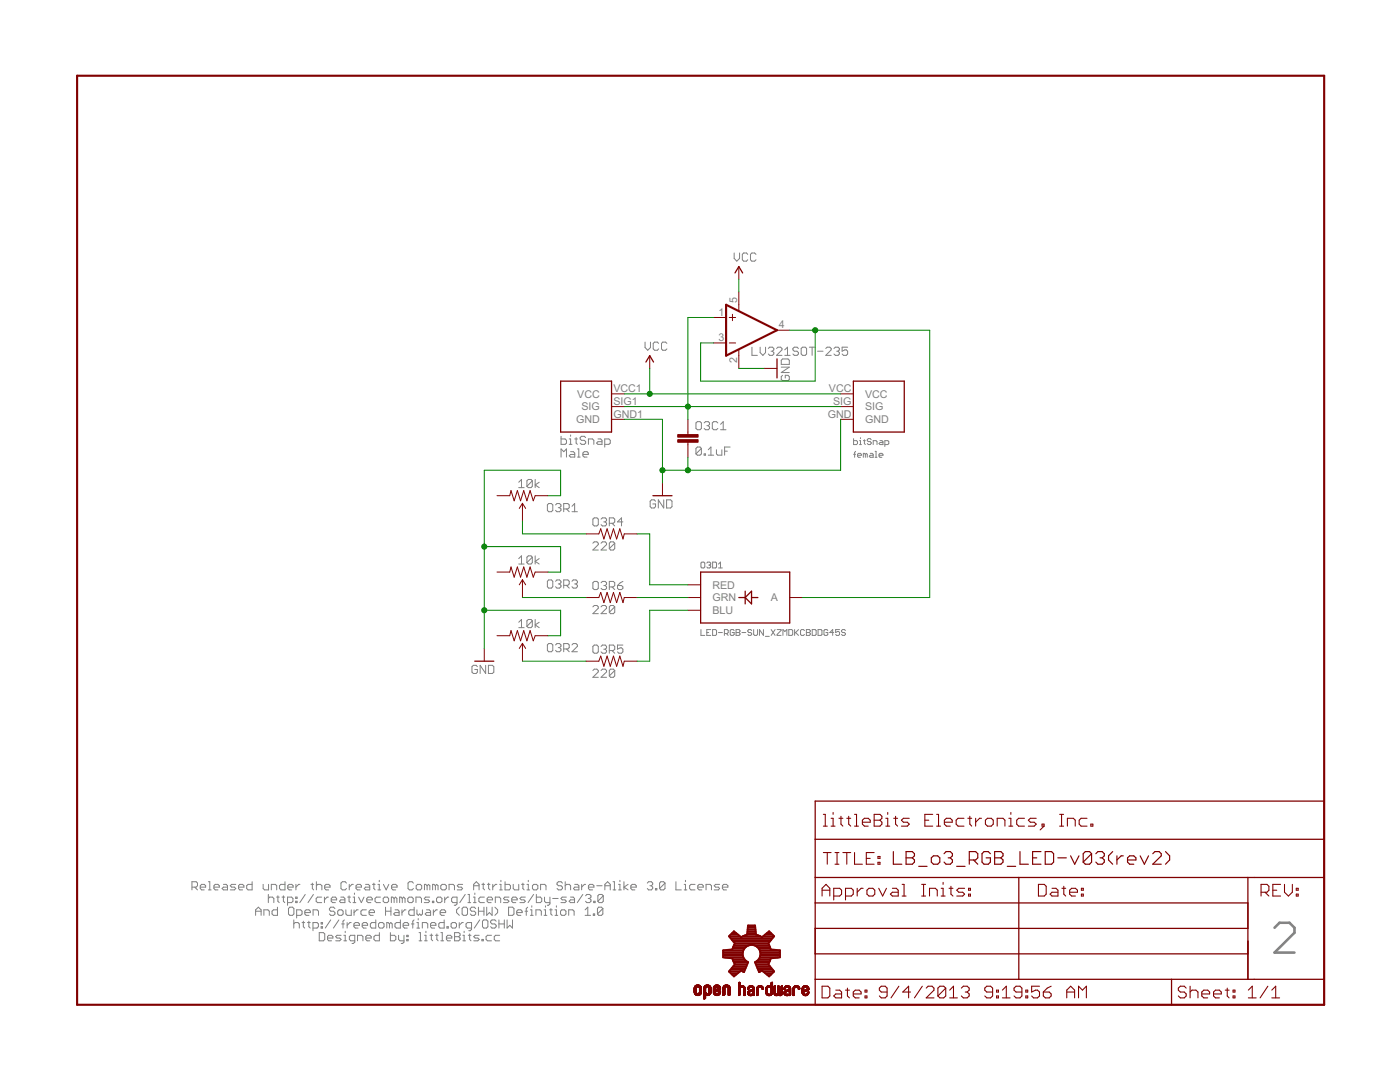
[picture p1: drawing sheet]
<svg xmlns="http://www.w3.org/2000/svg" width="279mm" height="216mm" viewBox="0 0 279 216" stroke-linecap="round" stroke-linejoin="round" font-family="sans-serif">
<defs><g id="words">
<g font-size="2.4" fill="#808080">
<text x="143.4" y="63">1</text>
<text x="147.1" y="60.5" transform="rotate(-90 147.1 60.5)">5</text>
<text x="155.4" y="65.5">4</text>
<text x="143.4" y="68.1">3</text>
<text x="147.1" y="72.5" transform="rotate(-90 147.1 72.5)">2</text>
<text x="115.2" y="79.4">VCC</text>
<text x="116" y="81.9">SIG</text>
<text x="122.4" y="78.2">VCC1</text>
<text x="122.4" y="80.8">SIG1</text>
<text x="122.4" y="83.3">GND1</text>
<text x="165.2" y="83.3">GND</text>
<text x="165.4" y="78.2">VCC</text>
<text x="166.3" y="80.8">SIG</text>
<text x="172.6" y="79.4">VCC</text>
<text x="172.6" y="81.9">SIG</text>
<text x="115" y="84.4">GND</text>
<text x="172.6" y="84.4">GND</text>
<text x="142.2" y="117.4">RED</text>
<text x="142.2" y="120">GRN</text>
<text x="153.9" y="120">A</text>
<text x="142.2" y="122.5">BLU</text>
</g>
</g></defs>
<path d="M254.4 185.1l1-1h1.9l1 1v1l-3.9 4h3.9" fill="none" stroke="#808080" stroke-width=".51"/>
<g fill="none" stroke="#808080" stroke-width=".2">
<path d="M146.5 50.5v1.1l.5 .5 .6-.5v-1.1M149.2 50.8l-.2-.3h-.6l-.3 .3v1l.3 .3h.6l.2-.3M150.9 50.8l-.3-.3h-.5l-.3 .3v1l.3 .3h.5l.3-.3M128.7 68.3v1l.6 .6 .5-.6v-1M131.4 68.5l-.2-.2h-.6l-.2 .2v1.1l.2 .3h.6l.2-.3M133.1 68.5l-.3-.2h-.5l-.3 .2v1.1l.3 .3h.5l.3-.3M150.1 69.3v1.6h1.1M151.7 69.3v1.1l.6 .5 .5-.5v-1.1M153.3 69.5l.3-.2h.6l.2 .2v.3l-.2 .3M153.9 70.1h.3M154.2 70.1l.2 .3v.2l-.2 .3h-.6l-.3-.3M155 69.5l.3-.2h.5l.3 .2v.3l-1.1 1.1h1.1"/>
<path d="M155.9 73.3h1.6l-1.6 1h1.6M156.2 74.9l-.3 .3v.5l.3 .3h1.1l.2-.3v-.5l-.2-.3h-.6v.5M156.2 71.6h1.1l.2 .3v.8h-1.6v-.8zM156.6 70.9h1.1M156.6 69.8l.6-.5v1.6M159.3 69.5l-.2-.2h-.6l-.3 .2v.3l.3 .3h.6l.2 .3v.2l-.2 .3h-.6l-.3-.3M159.9 69.5l.3-.2h.5l.3 .2v1.1l-.3 .3h-.5l-.3-.3zM161.5 69.3h1.1M162.1 69.3v1.6M163.2 70.1h1.1M164.8 69.5l.3-.2h.5l.3 .2v.3l-1.1 1.1h1.1M166.4 69.5l.3-.2h.6l.2 .2v.3l-.2 .3"/>
<path d="M167 70.1h.3M167.3 70.1l.2 .3v.2l-.2 .3h-.6l-.3-.3M169.2 69.3h-1.1v.8l.5-.3h.3l.3 .3v.5l-.3 .3h-.6l-.2-.3M103.5 96.2l.6-.5v1.6M103.5 97.3h1.1M106.2 95.9v1.1l-.2 .3h-.6l-.2-.3M106.2 95.9l-.2-.2h-.6l-.2 .2v1.1M106.2 95.9l-1 1.1M106.8 95.7v1.6M107.6 96.2l-.8 .6 .8 .5M112 87.1v1.6h.8l.3-.3v-.5l-.3-.3h-.8M112 91.2v-1.6l.5 .5 .6-.5v1.6"/>
<path d="M113.6 87.6h.3v1.1M113.6 88.7h.6M113.9 86.8v.3M113.9 90.1h.5l.3 .3v.8h-.8l-.3-.2 .3-.3h.8M114.7 87.6h.5M115 87.3v1.1l.2 .3M115.3 91.2h.5M115.3 89.6h.2v1.6M116.3 90.7h1.1v-.3l-.2-.3h-.6l-.3 .3v.6l.3 .2h.6M116.9 87.3l-.3-.2h-.5l-.3 .2v.3l.3 .3h.5l.3 .2v.3l-.3 .3h-.5l-.3-.3M117.4 88.7v-1.1h.8l.3 .3v.8M119.3 87.6h.6l.2 .3v.8h-.8l-.2-.3 .2-.3h.8"/>
<path d="M120.7 88.7h.8l.3-.3v-.5l-.3-.3h-.8v1.6M132.5 99.7v1.7l-1.1-1.7v1.7M133 99.7h.8l.3 .3v1.1l-.3 .3h-.8zM138.9 84.4l.3-.3h.5l.3 .3v1.1l-.3 .2h-.5l-.3-.2zM140 89.5l-.3-.3h-.5l-.3 .3v1.1M140 89.5v1.1l-.3 .2h-.5l-.3-.2M140 89.5l-1.1 1.1M140.5 90.6h.3v.2h-.3zM140.5 84.4l.3-.3h.6l.2 .3v.3l-.2 .2M141.1 84.9h.3M141.4 90.8h1M141.4 89.7l.5-.5v1.6"/>
<path d="M141.4 84.9l.2 .3v.3l-.2 .2h-.6l-.3-.2M143 89.7v.9l.3 .2h.8v-1.1M143.3 84.4l-.3-.3h-.6l-.2 .3v1.1l.2 .2h.6l.3-.2M143.8 85.7h1.1M143.8 84.7l.5-.6v1.6M144.6 90h.6M145.7 89.2h-1.1v1.6M170.3 90.7h.5M170.3 87.5v1.2h.6l.2-.2v-.4l-.2-.2h-.6M170.8 90.1l-.2 .2v.9M171.1 90.8h.8l-.2-.3h-.4l-.2 .2v.3l.2 .2h.4M171.5 88.7h.4"/>
<path d="M171.5 87.9h.2v.8M171.7 87.3v.2M172.3 87.9h.4M172.5 87.7v.8l.2 .2M172.7 90.7l.2-.2 .2 .2v.5M172.7 90.7l-.4-.2v.7M172.7 90.7v.5M173.7 90.5h.4l.2 .2v.5h-.6l-.2-.2 .2-.2h.6M173.9 87.7l-.2-.2h-.4l-.2 .2 .2 .4h.4l.2 .2-.2 .4h-.4l-.2-.2M174.3 88.7v-.8h.5l.2 .2v.6M174.6 91.2h.4M174.6 90.1h.2v1.1"/>
<path d="M175.4 90.8h.8l-.2-.3h-.4l-.2 .2v.3l.2 .2h.4M175.6 87.9h.4l.2 .2v.6h-.6l-.2-.2 .2-.2h.6M176.6 88.7h.6l.2-.2v-.4l-.2-.2h-.6v1.2M103.5 111.5l.6-.6v1.6M103.5 112.5h1.1M106.2 111.2l-.2-.3h-.6l-.2 .3v1.1M106.2 111.2v1.1l-.2 .2h-.6l-.2-.2M106.2 111.2l-1 1.1M106.8 110.9v1.6M107.6 111.5l-.8 .5 .8 .5M109.5 100.5h.5l.3 .3v1l-.3 .3h-.5l-.3-.3v-1zM109.5 115.7h.5l.3 .3v1.1l-.3 .2h-.5l-.3-.2v-1.1z"/>
<path d="M110.9 116l.2-.3h.6l.3 .3v.3l-.3 .2M110.9 100.8l.2-.3h.6l.3 .3v.2l-.3 .3M111.4 101.3h.3M111.4 116.5h.3M111.7 116.5l.3 .3v.3l-.3 .2h-.6l-.2-.2M111.7 101.3l.3 .3v.2l-.3 .3h-.6l-.2-.3M112.5 116.8h.8l.3-.3v-.5l-.3-.3h-.8v1.6M112.5 101.6h.8l.3-.3v-.5l-.3-.3h-.8v1.6M113.1 101.6l.5 .5M113.1 116.8l.5 .5M114.2 102.1h1M114.2 101l.5-.5v1.6"/>
<path d="M114.2 116l.2-.3h.6l.2 .3v.3l-.2 .2M114.7 116.5h.3M115 116.5l.2 .3v.3l-.2 .2h-.6l-.2-.2M118.3 108.4l.3-.3h.5l.3 .3v.3l-1.1 1h1.1M118.3 103.6l.3-.3h.5l.3 .3v1.1l-.3 .2h-.5l-.3-.2zM118.3 116.3l.3-.3h.5l.3 .3v1.1l-.3 .2h-.5l-.3-.2zM120 108.4l.2-.3h.6l.3 .3v.3l-1.1 1h1.1M120 103.6l.2-.3h.6l.3 .3v.3l-.3 .2M120 116.3l.2-.3h.6l.3 .3v.3l-.3 .2M120.5 104.1h.3M120.5 116.8h.3M120.8 104.1l.3 .3v.3l-.3 .2h-.6l-.2-.2"/>
<path d="M120.8 116.8l.3 .3v.3l-.3 .2h-.6l-.2-.2M121.6 104.4h.8l.3-.3v-.5l-.3-.3h-.8v1.6M121.6 117.1h.8l.3-.3v-.5l-.3-.3h-.8v1.6M122.1 104.4l.6 .5M122.1 117.1l.6 .5M122.7 108.4v1.1l-.3 .2h-.5l-.3-.2M122.7 108.4l-.3-.3h-.5l-.3 .3v1.1M122.7 108.4l-1.1 1.1M123.2 116.8h.8l.3 .3v.3l-.3 .2h-.5l-.3-.2zM124.3 104.1h-1.1l.8-.8v1.6M124.3 116l-.5 .3-.6 .5M130.8 100l-.2-.3h-.6l-.2 .3v1.1l.2 .3h.6l.2-.3v-.5h-.5"/>
<path d="M139.9 112.4l.2-.2h.4l.2 .2v.7l-.2 .2h-.4l-.2-.2zM141.1 112.4l.1-.2h.4l.2 .2-.2 .4M141.4 112.8h.2M141.6 112.8l.2 .1-.2 .4h-.4l-.1-.2M142.2 112.2h.6l.2 .2v.7l-.2 .2h-.6zM143.4 113.3h.8M143.4 112.6l.4-.4v1.1M95.3 133l-.3-.2h-.5l-.3 .2v1.1l.3 .3h.5l.3-.3v-.5h-.6M96.9 132.8v1.6l-1.1-1.6v1.6M97.5 132.8h.8l.3 .2v1.1l-.3 .3h-.8zM103.5 124.2l.6-.6v1.6M103.5 125.2h1.1"/>
<path d="M106.2 123.9l-.2-.3h-.6l-.2 .3v1.1M106.2 123.9v1.1l-.2 .2h-.6l-.2-.2M106.2 123.9l-1 1.1M106.8 123.6v1.6M107.6 124.2l-.8 .5 .8 .5M109.5 128.4h.5l.3 .3v1.1l-.3 .2h-.5l-.3-.2v-1.1zM110.9 128.7l.2-.3h.6l.3 .3v.3l-.3 .2M111.4 129.2h.3M111.7 129.2l.3 .3v.3l-.3 .2h-.6l-.2-.2M112.5 129.5h.8l.3-.3v-.5l-.3-.3h-.8v1.6M113.1 129.5l.5 .5M114.2 128.7l.2-.3h.6l.2 .3v.3l-1 1h1"/>
<path d="M118.3 121.1l.3-.3h.5l.3 .3v.3l-1.1 1h1.1M118.3 129l.3-.3h.5l.3 .3v1.1l-.3 .2h-.5l-.3-.2zM118.3 133.8l.3-.3h.5l.3 .3v.3l-1.1 1h1.1M120 121.1l.2-.3h.6l.3 .3v.3l-1.1 1h1.1M120 129l.2-.3h.6l.3 .3v.3l-.3 .2M120 133.8l.2-.3h.6l.3 .3v.3l-1.1 1h1.1M120.5 129.5h.3M120.8 129.5l.3 .3v.3l-.3 .2h-.6l-.2-.2M121.6 129.8h.8l.3-.3v-.5l-.3-.3h-.8v1.6M122.1 129.8l.6 .5M122.7 121.1l-.3-.3h-.5l-.3 .3v1.1M122.7 133.8l-.3-.3h-.5l-.3 .3v1.1"/>
<path d="M122.7 121.1v1.1l-.3 .2h-.5l-.3-.2M122.7 133.8v1.1l-.3 .2h-.5l-.3-.2M122.7 133.8l-1.1 1.1M122.7 121.1l-1.1 1.1M124.3 128.7h-1.1v.8l.8-.2 .3 .2v.6l-.3 .2h-.5l-.3-.2M139.9 125.6v1.2h.8M141.1 126.2h.3M141.8 125.6h-.7v1.2h.7M142.2 125.6h.6l.2 .2v.8l-.2 .2h-.6zM143.4 126.2h.8M144.6 126.4h.5l.2-.2v-.4l-.2-.2h-.5v1.2M144.9 126.4l.4 .4"/>
<path d="M146.5 125.8l-.2-.2h-.4l-.2 .2v.8l.2 .2h.4l.2-.2v-.4h-.4M146.9 125.6h.6l.2 .2-.2 .4 .2 .4-.2 .2h-.6zM146.9 126.2h.6M148.1 126.2h.7M150 125.8l-.2-.2h-.4l-.2 .2 .2 .4h.4l.2 .2-.2 .4h-.4l-.2-.2M150.4 125.6v1l.2 .2h.4l.2-.2v-1M152.4 125.6v1.2l-.8-1.2v1.2M152.7 127h.8M153.9 125.6l.8 1.2M154.7 125.6l-.8 1.2M155.1 125.6h.8v.2l-.8 .8v.2h.8M156.3 126.8v-1.2l.3 .4 .4-.4v1.2"/>
<path d="M157.4 125.6h.6l.2 .2v.8l-.2 .2h-.6zM158.6 125.6v1.2M158.8 126.2l.6 .6M159.4 125.6l-.8 .8M160.5 125.8l-.2-.2h-.3l-.2 .2v.8l.2 .2h.3l.2-.2M160.9 125.6h.6l.2 .2-.2 .4 .2 .4-.2 .2h-.6zM160.9 126.2h.6M162.1 125.6h.6l.2 .2v.8l-.2 .2h-.6zM163.3 125.6h.6l.1 .2v.8l-.1 .2h-.6zM165.2 125.8l-.2-.2h-.4l-.2 .2v.8l.2 .2h.4l.2-.2v-.4h-.4M166.4 126.2h-.8l.6-.6v1.2M167.6 125.6h-.8v.6l.4-.2 .4 .2v.4l-.2 .2h-.4l-.2-.2"/>
<path d="M168.7 125.8l-.2-.2h-.4l-.2 .2 .2 .4h.4l.2 .2-.2 .4h-.4l-.2-.2M38.3 177h.8l.3-.3v-.5l-.3-.3h-.8v1.7M38.9 177l.5 .6M40 177h1v-.3l-.2-.2h-.6l-.2 .2v.6l.2 .3h.6M41.6 175.9h.3v1.7M41.6 177.6h.5M42.7 177h1.1v-.3l-.3-.2h-.6l-.2 .2v.6l.2 .3h.6M44.6 176.5h.5l.3 .2v.9h-.8l-.3-.3 .3-.3h.8M47.1 176.5h-.9l-.2 .2 .2 .3h.6l.3 .3-.3 .3h-.8M47.6 177h1.1v-.3l-.3-.2h-.5l-.3 .2v.6l.3 .3h.5M50.3 175.9v1.7h-.8l-.3-.3v-.6l.3-.2h.8M52.5 176.5v.8l.3 .3h.8v-1.1"/>
<path d="M53.6 179.3l.2-.3h.6l.3 .3v.8M53.6 178.5v1.6M54.1 177.6v-1.1h.8l.3 .2v.9M55.2 179h.5M55.5 178.8v1l.2 .3M56.3 179h.5M56.6 178.8v1l.2 .3M56.9 175.9v1.7h-.9l-.2-.3v-.6l.2-.2h.9M57.4 177h1.1v-.3l-.3-.2h-.5l-.3 .2v.6l.3 .3h.5M59 179h.3v.3h-.3zM59 179.8h.3v.3h-.3zM59.1 176.5v1.1"/>
<path d="M59.9 176.5h-.3l-.5 .5M60.9 178.5l-1.1 1.6M62.1 176.5h.5M62.3 176.2v1.1l.3 .3M62.5 178.5l-1 1.6M63.1 176.7l.3-.2h.6l.2 .2v.9M63.1 175.9v1.7M64.2 179h-.8l-.3 .3v.5l.3 .3h.8M64.7 179v1.1M64.8 177h1.1v-.3l-.3-.2h-.5l-.3 .2v.6l.3 .3h.5M65.6 179h-.3l-.6 .6M66.1 179.6h1.1v-.3l-.3-.3h-.5l-.3 .3v.5l.3 .3h.5"/>
<path d="M68 179h.6l.2 .3v.8h-.8l-.2-.3 .2-.2h.8M69.2 176.2l-.3-.3h-.6l-.2 .3v1.1l.2 .3h.6l.3-.3M69.4 179h.5M69.7 178.8v1l.2 .3M69.7 176.5v1.1M70.5 179h.2v1.1M70.5 176.5h-.3l-.5 .5M70.7 178.2v.3M71.1 177h1v-.3l-.2-.2h-.6l-.2 .2v.6l.2 .3h.6M71.6 179l.5 1.1 .5-1.1M73 176.5h.5l.3 .2v.9h-.8l-.3-.3 .3-.3h.8M73.2 179.6h1.1v-.3l-.3-.3h-.5l-.3 .3v.5l.3 .3h.5"/>
<path d="M74.3 176.5h.6M74.6 176.2v1.1l.3 .3M75.4 177.6h.6M75.4 176.5h.3v1.1M75.7 175.7v.2M75.9 179h-.8l-.3 .3v.5l.3 .3h.8M76.5 176.5l.6 1.1 .5-1.1M76.8 179h.5l.3 .3v.5l-.3 .3h-.5l-.3-.3v-.5zM78.1 177h1.1v-.3l-.2-.2h-.6l-.3 .2v.6l.3 .3h.6M78.7 179.3l.2-.3 .3 .3v.8M78.7 179.3l-.3-.3h-.3v1.1M78.7 179.3v.8"/>
<path d="M80.3 179.3l-.3-.3h-.2v1.1M80.3 179.3v.8M80.3 179.3l.3-.3 .2 .3v.8M81.7 179h.5l.3 .3v.5l-.3 .3h-.5l-.3-.3v-.5zM82.5 176.2l-.3-.3h-.5l-.3 .3v1.1l.3 .3h.5l.3-.3M83.1 176.7l.2-.2h.6l.3 .2v.6l-.3 .3h-.6l-.2-.3zM85.2 176.7l-.2-.2h-.3v1.1M85.2 176.7v.9M85.2 176.7l.3-.2 .3 .2v.9M85.7 179h-.8l-.2 .3 .2 .3h.6l.2 .2-.2 .3h-.8M86.3 179.8h.3v.3h-.3zM86.9 176.7l-.3-.2h-.3v1.1"/>
<path d="M86.9 176.7v.9M86.9 176.7l.2-.2 .3 .2v.9M87.1 179.3l.3-.3h.5l.3 .3v.5l-.3 .3h-.5l-.3-.3zM88.2 176.5h.6l.3 .2v.6l-.3 .3h-.6l-.2-.3v-.6zM88.8 179v1.1M89.6 179h-.3l-.5 .6M89.6 177.6v-1.1h.8l.3 .2v.9M92.3 176.5h-.8l-.3 .2 .3 .3h.6l.2 .3-.2 .3h-.9M92.8 178.5l-1 1.6M93.4 178.5h.3v1.6M94.5 179h.3v1.1M94.5 177.6v-1.1l.6-.6 .5 .6v1.1"/>
<path d="M94.5 176.7h1.1M94.8 178.2v.3M96.2 176.5h.5M96.4 176.2v1.1l.3 .3M96.7 179h-.9l-.2 .3v.5l.2 .3h.9M97.2 179.6h1.1v-.3l-.3-.3h-.5l-.3 .3v.5l.3 .3h.5M97.3 176.5h.5M97.5 176.2v1.1l.3 .3M98.3 176.5v1.1M99.2 176.5h-.3l-.6 .5M99.7 177.6h.5M99.7 176.5h.3v1.1"/>
<path d="M100 175.7v.2M100.8 175.9v1.7h.8l.3-.3v-.6l-.3-.2h-.8M101.6 179h-.8l-.3 .3 .3 .3h.5l.3 .2-.3 .3h-.8M102.1 179.6h1.1v-.3l-.3-.3h-.5l-.3 .3v.5l.3 .3h.5M102.4 176.5v.8l.3 .3h.8v-1.1M104.1 176.5h.5M104.4 176.2v1.1l.2 .3M104.8 179h-.8l-.2 .3 .2 .3h.6l.2 .2-.2 .3h-.8M105.2 177.6h.5M105.2 176.5h.2v1.1M105.4 175.7v.2M106.3 176.7l.2-.2h.6l.2 .2v.6l-.2 .3h-.6l-.2-.3z"/>
<path d="M106.5 178.5l-1.1 1.6M107 178.5v1.6h.8l.3-.3v-.5l-.3-.3h-.8M107.9 177.6v-1.1h.8l.3 .2v.9M108.7 179v.8l.2 .3h.8M109.7 179v1.4l-.2 .2h-.3M110.3 179.3h1.1M112.2 176.2l-.2-.3h-.6l-.2 .3v.3l.2 .2h.6l.2 .3v.3l-.2 .3h-.6l-.2-.3M112.8 176.7l.3-.2h.5l.3 .2v.9M112.8 175.9v1.7M113 179h-.8l-.2 .3 .2 .3h.6l.2 .2-.2 .3h-.8M113.9 179h.5l.3 .3v.8h-.8l-.3-.3 .3-.2h.8M114.7 176.5h.6l.2 .2v.9h-.8l-.3-.3 .3-.3h.8"/>
<path d="M116.1 176.5v1.1M116.3 178.5l-1.1 1.6M116.9 178.8l.2-.3h.6l.2 .3v.2l-.2 .3M116.9 176.5h-.3l-.5 .5M117.4 179.3h.3M117.4 177h1.1v-.3l-.2-.2h-.6l-.3 .2v.6l.3 .3h.6M117.7 179.3l.2 .3v.2l-.2 .3h-.6l-.2-.3M118.5 179.8h.3v.3h-.3zM119.1 176.7h1.1M120.4 178.8v1l-.3 .3h-.5l-.3-.3M120.4 178.8l-.3-.3h-.5l-.3 .3v1M120.4 178.8l-1.1 1"/>
<path d="M120.7 176.7h1.1M120.7 177.6v-1.1l.6-.6 .5 .6v1.1M122.3 175.9h.3v1.7M122.3 177.6h.6M123.4 177.6h.6M123.4 176.5h.3v1.1M123.7 175.7v.2M124.5 175.9v1.7M125.3 176.5l-.8 .5 .8 .6M125.9 177h1.1v-.3l-.3-.2h-.5l-.3 .2v.6l.3 .3h.5M129.2 176.2l.2-.3h.6l.3 .3v.3l-.3 .2M129.7 176.7h.3"/>
<path d="M130 176.7l.3 .3v.3l-.3 .3h-.6l-.2-.3M130.8 177.3h.3v.3h-.3zM132.7 176.2l-.3-.3h-.5l-.3 .3v1.1M132.7 176.2v1.1l-.3 .3h-.5l-.3-.3M132.7 176.2l-1.1 1.1M134.9 175.9v1.7h1.1M136.5 177.6h.6M136.5 176.5h.3v1.1M136.8 175.7v.2M138.7 176.5h-.8l-.3 .2v.6l.3 .3h.8M139.3 177h1.1v-.3l-.3-.2h-.6l-.2 .2v.6l.2 .3h.6M140.9 177.6v-1.1h.8l.3 .2v.9"/>
<path d="M143.6 176.5h-.8l-.3 .2 .3 .3h.6l.2 .3-.2 .3h-.9M144.2 177h1.1v-.3l-.3-.2h-.6l-.2 .2v.6l.2 .3h.6M51 182.6v-1.1l.6-.5 .5 .5v1.1M51 181.8h1.1M52.7 182.6v-1.1h.8l.2 .3v.8M55.4 181v1.6h-.8l-.3-.2v-.6l.3-.3h.8M57.4 180.1h.8l.3-.3v-.5l-.3-.3h-.8v1.6M57.6 181.3l.2-.3h.6l.3 .3v1.1l-.3 .2h-.6l-.2-.2zM58.6 183.6v1.6M58.6 184.4l.3-.3h.6l.2 .3v.8M59.2 182.6h.8l.3-.2v-.6l-.3-.3h-.8v1.7M60.3 184.1h.5"/>
<path d="M60.5 183.8v1.1l.3 .3M60.8 182.1h1.1v-.3l-.2-.3h-.6l-.3 .3v.6l.3 .2h.6M61.4 184.1h.5M61.6 183.8v1.1l.3 .3M62.5 185.2h.8l.2-.3v-.5l-.2-.3h-.8v1.6M62.5 182.6v-1.1h.8l.3 .3v.8M63.7 186.1h.8l.3 .3v1.1l-.3 .2h-.8zM64.1 184.1h.3v.3h-.3zM64.1 184.9h.3v.3h-.3zM65.4 187.2h1v-.3l-.2-.3h-.6l-.2 .3v.6l.2 .2h.6M66 183.6l-1.1 1.6M66.8 181.3l-.2-.3h-.6l-.3 .3v.2l.3 .3h.6l.2 .3v.3l-.2 .2h-.6l-.3-.2"/>
<path d="M67.6 183.6l-1.1 1.6M67.7 181.5h.5l.3 .3v.6l-.3 .2h-.5l-.3-.2v-.6zM68.1 186.6h-.8l-.3 .3 .3 .3h.5l.3 .3-.3 .2h-.8M68.2 184.4h.5M68.6 187.7h.6M68.6 186.6h.3v1.1M68.7 183.6l-.2 .2v1.4M68.9 185.8v.3M69 181.5v.9l.3 .2h.8v-1.1M69.3 184.1v1.1M70.1 184.1h-.3l-.5 .5M70.5 180.1h.5"/>
<path d="M70.6 184.6h1.1v-.2l-.2-.3h-.6l-.3 .3v.5l.3 .3h.6M70.7 181.5v1.1M70.8 187.7h-.8l-.3-.2v-.6l.3-.3h.8v1.4l-.3 .3h-.2M71.4 187.7v-1.1h.8l.2 .3v.8M71.5 181.5h-.3l-.5 .6M72.3 184.6h1.1v-.2l-.3-.3h-.5l-.3 .3v.5l.3 .3h.5M73 187.2h1.1v-.3l-.3-.3h-.5l-.3 .3v.6l.3 .2h.5M73.1 181.5h-.8l-.3 .3v.6l.3 .2h.8M73.7 182.1h1v-.3l-.2-.3h-.6l-.2 .3v.6l.2 .2h.6M75 183.6v1.6h-.8l-.3-.3v-.5l.3-.3h.8M75.7 186.1v1.6h-.8l-.3-.2v-.6l.3-.3h.8M75.8 184.1h.6l.2 .3v.5l-.2 .3h-.6l-.3-.3v-.5z"/>
<path d="M76.9 181.8h1.1M76.9 181v1.6M77.7 184.4l-.2-.3h-.3v1.1M77.7 184.4v.8M77.7 184.4l.3-.3 .3 .3v.8M77.9 186.1v1.6h.8l.3-.2v-.6l-.3-.3h-.8M78 181v1.6M78.8 181.5h.6l.3 .3v.8h-.9l-.2-.2 .2-.3h.9M79.5 186.6v.9l.3 .2h.8M79.9 183.6v1.6h-.8l-.3-.3v-.5l.3-.3h.8M80.2 181.5v1.1M80.5 184.6h1.1v-.2l-.3-.3h-.6l-.2 .3v.5l.2 .3h.6"/>
<path d="M80.6 186.6v1.4l-.3 .3h-.2M81 181.5h-.2l-.6 .6M81.2 186.6h.2v.3h-.2zM81.2 187.5h.2v.2h-.2zM82.1 184.4h.5M82.6 183.6l-.2 .2v1.4M82.7 181v1.6h-.8l-.3-.2v-.6l.3-.3h.8M83 180.1v-1.1h.8l.3 .3v.8M83.2 184.1h.3v1.1M83.2 185.2h.5M83.2 181.5v.9l.3 .2 .3-.2 .2 .2 .3-.2v-.9M83.5 183.3v.3"/>
<path d="M83.6 187.7h.6M83.6 186.1h.3v1.6M84.3 185.2v-1.1h.8l.3 .3v.8M84.7 187.7h.6M84.7 186.6h.3v1.1M85 185.8v.3M85.1 181.5h.6l.2 .3v.8h-.8l-.2-.2 .2-.3h.8M85.8 186.6h.6M85.9 184.6h1.1v-.2l-.3-.3h-.5l-.3 .3v.5l.3 .3h.5M86.1 186.4v1.1l.3 .2M86.5 181.5v1.1M86.9 186.6h.5"/>
<path d="M87.2 186.4v1.1l.2 .2M87.3 181.5h-.3l-.5 .6M87.8 182.1h1.1v-.3l-.2-.3h-.6l-.3 .3v.6l.3 .2h.6M88 187.7h.5M88 186.1h.3v1.6M88.6 183.6v1.6h-.8l-.2-.3v-.5l.2-.3h.8M89.1 187.2h1.1v-.3l-.3-.3h-.5l-.3 .3v.6l.3 .2h.5M89.2 184.9h.3v.3h-.3zM90.3 184.1h.5l.3 .3v.5l-.3 .3h-.5l-.3-.3v-.5zM90.7 186.1h.8l.3 .3v.2l-.3 .3 .3 .3v.3l-.3 .2h-.8zM90.7 186.9h.8M91.2 180.1h-.8l-.3-.3v-.5l.3-.3h.8v1.4l-.3 .2h-.2"/>
<path d="M91.7 184.1v1.1M91.7 181l-.6 .5v.6l.6 .5M92.4 187.7h.5M92.4 186.6h.2v1.1M92.5 184.1h-.3l-.5 .5M92.5 181h.5l.3 .3v1.1l-.3 .2h-.5l-.3-.2v-1.1zM92.6 185.8v.3M93.4 180.1h.5M93.5 186.6h.5M93.7 186.4v1.1l.3 .2M94.1 185.2h-.8l-.3-.3v-.5l.3-.3h.8v1.3l-.3 .3h-.2M94.5 180.1h.5"/>
<path d="M94.9 181.3l-.2-.3h-.6l-.2 .3v.2l.2 .3h.6l.2 .3v.3l-.2 .2h-.6l-.2-.2M95.5 181.8h1.1M95.5 181v1.6M95.6 186.6h-.8l-.2 .3 .2 .3h.6l.2 .3-.2 .2h-.8M95.7 183.6l-1 1.6M96.2 187.5h.3v.2h-.3zM96.3 183.8l.3-.2h.5l.3 .2v1.1l-.3 .3h-.5l-.3-.3zM96.6 181v1.6M97.1 181v1.6l.6-.5 .5 .5v-1.6M98.1 186.6h-.8l-.3 .3v.6l.3 .2h.8M98.8 181l.5 .5v.6l-.5 .5M98.8 180.1v-1.1h.9l.2 .3v.8"/>
<path d="M99 183.8l-.3-.2h-.5l-.3 .2v.3l.3 .3h.5l.3 .2v.3l-.3 .3h-.5l-.3-.3M99.6 184.4h1M99.6 183.6v1.6M99.7 186.6h-.8l-.3 .3v.6l.3 .2h.8M100.6 183.6v1.6M101.2 183.6v1.6l.5-.6 .6 .6v-1.6M101.5 181h.8l.3 .3v1.1l-.3 .2h-.8zM103.1 182.1h1.1v-.3l-.3-.3h-.5l-.3 .3v.6l.3 .2h.5M104.8 181.8h.5M105.3 181l-.3 .3v1.3M105.9 181.5h.2v1.1M105.9 182.6h.5"/>
<path d="M106.1 180.7v.3M107 182.6v-1.1h.8l.2 .3v.8M108.6 181.5h.3v1.1M108.6 182.6h.5M108.9 180.7v.3M109.7 181.5h.5M109.9 181.3v1.1l.3 .2M110.8 181.5h.2v1.1M110.8 182.6h.5M111 180.7v.3M112.1 181.5h.6l.2 .3v.6l-.2 .2h-.6l-.2-.2v-.6zM113.5 182.6v-1.1h.8l.3 .3v.8"/>
<path d="M116.8 182.6h1.1M116.8 181.5l.5-.5v1.6M118.4 182.4h.3v.2h-.3zM120.3 181.3v1.1l-.3 .2h-.5l-.3-.2M120.3 181.3l-.3-.3h-.5l-.3 .3v1.1M120.3 181.3l-1.1 1.1"/>
</g>
<path d="M15.4 15.1h248.9v185.4h-248.9zM144.9 60.8l10.2 5.1-10.2 5.1z" fill="none" stroke="#800000" stroke-width=".42"/>
<g fill="none" stroke="#800000" stroke-width=".25">
<path d="M146.7 54.5l.7-1.3 .8 1.3M111.9 76.1h10.1v10.1h-10.1zM128.9 72.2l.8-1.2 .7 1.2M155.1 71.6v3.8M170.3 76.1h10.2v10.1h-10.2zM130.3 98.9h3.8M139.8 114.2h17.8v10.1h-17.8zM147.4 119.2h1.3M148.7 119.2l1.3-1.2v2.5zM148.7 118v2.5M150 119.2h1.3M94.7 131.9h3.9"/>
<path d="M162.7 159.9h101.6v40.6h-101.6zM162.7 175.1h101.6M162.7 167.5h101.6M203.3 175.1v20.3M249 175.1v20.3M162.7 195.4h101.6M162.7 180.2h86.3M162.7 185.3h86.3M162.7 190.3h86.3M233.8 195.4v5.1"/>
</g>
<g fill="none" stroke="#800000" stroke-width=".21">
<path d="M164.1 178.8v-1.6l.7-.7 .8 .7v1.6M164.1 177.6h1.5M164.3 170.1h1.6M164.3 162.5h.4v2.3M164.3 164.8h.8M165.1 170.1v2.3M165.9 164.8h.7M165.9 163.3h.4v1.5M166.3 162.1v.4M166.4 178.8h1.2l.4-.4v-.8l-.4-.4h-1.2v2.4M166.6 170.1h.8M166.6 172.4h.8"/>
<path d="M167 170.1v2.3M167.4 163.3h.8M167.8 162.9v1.5l.4 .4M168.2 170.1h1.6M168.7 178.8h1.2l.4-.4v-.8l-.4-.4h-1.2v2.4M169 170.1v2.3M169 163.3h.8M169.4 162.9v1.5l.4 .4M170.5 170.1v2.3h1.6M170.5 162.5h.4v2.3M170.5 164.8h.8M171.1 177.2v1.6"/>
<path d="M172.1 164.1h1.6v-.4l-.4-.4h-.8l-.4 .4v.7l.4 .4h.8M172.3 177.2h-.4l-.8 .8M172.9 171.3h.8M173 177.6l.4-.4h.8l.4 .4v.8l-.4 .4h-.8l-.4-.4zM174.5 170.1h-1.6v2.3h1.6M174.5 162.5h1.1l.4 .4v.4l-.4 .4 .4 .4v.3l-.4 .4h-1.1zM174.5 163.7h1.1M175.2 172.1h.4v.3h-.4zM175.2 170.9h.4v.4h-.4zM175.4 177.2l.7 1.6 .8-1.6M176.8 164.8h.8M176.8 163.3h.4v1.5"/>
<path d="M177.2 162.1v.4M178.1 177.2h.8l.4 .4v1.2h-1.2l-.4-.4 .4-.4h1.2M178.4 163.3h.7M178.7 162.9v1.5l.4 .4M180 176.5h.4v2.3M180 178.8h.8M181.5 163.3h-1.2l-.4 .4 .4 .4h.8l.4 .3-.4 .4h-1.2M183.9 176.5h.8M183.9 178.8h.8M184.3 176.5v2.3M184.6 163.7h.8M185.5 178.8v-1.6h1.2l.3 .4v1.2"/>
<path d="M186.1 162.5h-1.5v2.3h1.5M186.9 162.5h.4v2.3M186.9 164.8h.8M187.8 178.8h.8M187.8 177.2h.4v1.6M188.2 176.1v.4M188.5 164.1h1.5v-.4l-.3-.4h-.8l-.4 .4v.7l.4 .4h.8M189.4 177.2h.8M189.8 176.8v1.6l.4 .4M192.4 163.3h-1.2l-.4 .4v.7l.4 .4h1.2M192.5 177.2h-1.2l-.4 .4 .4 .4h.8l.4 .4-.4 .4h-1.2M193.1 163.3h.8"/>
<path d="M193.3 178.4h.4v.4h-.4zM193.3 177.2h.4v.4h-.4zM193.5 162.9v1.5l.4 .4M194.7 163.3v1.5M195.9 163.3h-.4l-.8 .8M196.7 163.7l.4-.4h.7l.4 .4v.7l-.4 .4h-.7l-.4-.4zM199 164.8v-1.5h1.2l.4 .4v1.1M201.3 164.8h.8M201.3 163.3h.4v1.5M201.7 162.1v.4M204.4 163.3h-1.1l-.4 .4v.7l.4 .4h1.1M206.8 163.3h-1.2l-.4 .4 .4 .4h.8l.4 .3-.4 .4h-1.2"/>
<path d="M207.2 176.5h1.2l.4 .3v1.6l-.4 .4h-1.2zM208 164.4h.4v.4h-.4zM208.4 164.8l-.8 .8M210 177.2h.7l.4 .4v1.2h-1.1l-.4-.4 .4-.4h1.1M211.5 162.5h.8M211.5 164.8h.8M211.9 162.5v2.3M211.9 177.2h.8M212.3 176.8v1.6l.4 .4M213 164.8v-1.5h1.2l.4 .4v1.1M213.5 178h1.5v-.4l-.4-.4h-.7l-.4 .4v.8l.4 .4h.7M215.8 178.4h.4v.4h-.4z"/>
<path d="M215.8 177.2h.4v.4h-.4zM216.9 163.3h-1.1l-.4 .4v.7l.4 .4h1.1M217.7 164.4h.4v.4h-.4zM251.7 178h1.2l.3-.4v-.8l-.3-.3h-1.2v2.3M252.5 178l.7 .8M254 177.6h.8M255.6 176.5h-1.6v2.3h1.6M256.3 176.5v1.5l.8 .8 .8-.8v-1.5M258.7 178.4h.4v.4h-.4zM258.7 177.2h.4v.4h-.4zM164.1 196.8h1.1l.4 .4v1.5l-.4 .4h-1.1zM166.8 197.6h.8l.4 .4v1.1h-1.2l-.4-.4 .4-.4h1.2"/>
<path d="M168.7 197.6h.8M169.1 197.2v1.5l.4 .4M170.3 198.3h1.6v-.3l-.4-.4h-.8l-.4 .4v.7l.4 .4h.8M172.6 198.7h.4v.4h-.4zM172.6 197.6h.4v.4h-.4zM177 198h-1.1l-.4-.4v-.4l.4-.4h.8l.3 .4v1.5l-.3 .4h-.8l-.4-.4M179.4 196.8l-1.6 2.3M181.7 198h-1.5l1.1-1.2v2.3M184.1 196.8l-1.6 2.3M184.8 197.2l.4-.4h.8l.4 .4v.4l-1.6 1.5h1.6M188.7 197.2v1.5l-.4 .4h-.7l-.4-.4M188.7 197.2l-.4-.4h-.7l-.4 .4v1.5"/>
<path d="M188.7 197.2l-1.5 1.5M189.5 199.1h1.6M189.5 197.6l.8-.8v2.3M191.9 197.2l.4-.4h.7l.4 .4v.4l-.4 .4M192.6 198h.4M193 198l.4 .3v.4l-.4 .4h-.7l-.4-.4M198.1 198h-1.2l-.4-.4v-.4l.4-.4h.8l.4 .4v1.5l-.4 .4h-.8l-.4-.4M198.9 198.7h.4v.4h-.4zM198.9 197.6h.4v.4h-.4zM200 199.1h1.6M200 197.6l.8-.8v2.3M203.9 198h-1.1l-.4-.4v-.4l.4-.4h.8l.3 .4v1.5l-.3 .4h-.8l-.4-.4"/>
<path d="M204.7 198.7h.4v.4h-.4zM204.7 197.6h.4v.4h-.4zM207.5 196.8h-1.6v1.2l.8-.4h.4l.4 .4v.7l-.4 .4h-.8l-.4-.4M208.2 198h1.2l.4 .3v.4l-.4 .4h-.8l-.4-.4zM209.8 196.8l-.8 .4-.8 .8M212.9 198h1.6M212.9 199.1v-1.5l.8-.8 .8 .8v1.5M215.2 199.1v-2.3l.8 .8 .8-.8v2.3M236.7 197.2l-.4-.4h-.7l-.4 .4v.4l.4 .4h.7l.4 .3v.4l-.4 .4h-.7l-.4-.4M237.5 198l.4-.4h.8l.4 .4v1.1M237.5 196.8v2.3M239.8 198.3h1.6v-.3l-.4-.4h-.8l-.4 .4v.7l.4 .4h.8"/>
<path d="M242.2 198.3h1.5v-.3l-.3-.4h-.8l-.4 .4v.7l.4 .4h.8M244.5 197.6h.8M244.9 197.2v1.5l.4 .4M246.1 198.7h.4v.4h-.4zM246.1 197.6h.4v.4h-.4zM249.1 199.1h1.6M249.1 197.6l.8-.8v2.3M253 196.8l-1.5 2.3M253.8 199.1h1.6M253.8 197.6l.8-.8v2.3"/>
</g>
<g fill="none" stroke="#800000" stroke-width=".23">
<path d="M178.3 169.9v2.5h1.7M180.8 169.9h1.3l.4 .4v.5l-.4 .4 .4 .4v.4l-.4 .4h-1.3zM180.8 171.2h1.3M183.3 172.9h1.7M185.9 171.2l.4-.4h.8l.5 .4v.8l-.5 .4h-.8l-.4-.4zM188.4 170.3l.4-.4h.9l.4 .4v.5l-.4 .4M189.2 171.2h.5M189.7 171.2l.4 .4v.4l-.4 .4h-.9l-.4-.4M190.9 172.9h1.7M193.4 171.6h1.3l.4-.4v-.9l-.4-.4h-1.3v2.5M194.3 171.6l.8 .8M197.7 170.3l-.5-.4h-.8l-.4 .4v1.7l.4 .4h.8l.5-.4v-.8h-.9"/>
<path d="M198.5 169.9h1.2l.5 .4v.5l-.5 .4 .5 .4v.4l-.5 .4h-1.2zM198.5 171.2h1.2M201 172.9h1.7M203.6 169.9v2.5h1.6M206.1 171.2h.8M207.8 169.9h-1.7v2.5h1.7M208.6 169.9h1.3l.4 .4v1.7l-.4 .4h-1.3zM211.1 171.2h1.7M213.7 170.8l.8 1.6 .8-1.6M217.8 170.3v1.7l-.4 .4h-.8l-.4-.4M217.8 170.3l-.4-.4h-.8l-.4 .4v1.7M217.8 170.3l-1.6 1.7"/>
<path d="M218.7 170.3l.4-.4h.9l.4 .4v.5l-.4 .4M219.5 171.2h.5M220 171.2l.4 .4v.4l-.4 .4h-.9l-.4-.4M222.1 169.9l-.9 .9v.8l.9 .8M222.9 170.8v1.6M224.2 170.8h-.4l-.9 .8M225 171.6h1.7v-.4l-.4-.4h-.9l-.4 .4v.8l.4 .4h.9M227.5 170.8l.9 1.6 .8-1.6M230.1 170.3l.4-.4h.8l.5 .4v.5l-1.7 1.6h1.7M232.6 169.9l.8 .9v.8l-.8 .8"/>
</g>
<g fill="none" stroke="#800000" stroke-width=".2">
<path d="M147.4 53.2v2.5M147.4 58.3v3.7M122 78.6h2.6M129.7 71v2.5M142.4 63.4h2.5M142.4 68.4h2.5M145.5 63.4h1.3M145.5 68.4h1.3M146.2 62.7v1.3M147.4 69.8v3.7M152.5 73.5h2.6M155.1 65.9h2.5"/>
<path d="M167.8 78.6h2.5M99.2 98.9h2.5l.3-1 .6 2 .7-2 .6 2 .6-2 .7 2 .6-2 .6 2 .4-1h2.5M122 81.1h2.6M122 83.7h2.6M132.2 96.4v2.5M137.3 83.7v3M137.3 88.2v3.1M167.8 81.1h2.5M167.8 83.7h2.5M99.2 114.2h2.5l.3-1.1 .6 2.1 .7-2.1 .6 2.1 .6-2.1 .7 2.1 .6-2.1 .6 2.1 .4-1h2.5M104.3 100.4l-.7 1.1M104.3 100.4l.6 1.1"/>
<path d="M104.3 100.4v3.6M104.3 115.7v3.5M104.3 115.7l-.7 1M104.3 115.7l.6 1M117 106.5h2.5l.4-1 .6 2 .7-2 .6 2 .6-2 .7 2 .6-2 .6 2 .3-1h2.5M117 119.2h2.5l.4-1 .6 2 .7-2 .6 2 .6-2 .7 2 .6-2 .6 2 .3-1h2.5M137.3 119.2h2.5M137.3 116.7h2.5M157.6 119.2h2.5M96.6 129.4v2.5M99.2 126.9h2.5l.3-1.1 .6 2.1 .7-2.1 .6 2.1 .6-2.1 .7 2.1 .6-2.1 .6 2.1 .4-1h2.5M104.3 128.4v3.5"/>
<path d="M104.3 128.4l-.7 1M104.3 128.4l.6 1M117 131.9h2.5l.4-1 .6 2 .7-2 .6 2 .6-2 .7 2 .6-2 .6 2 .3-1h2.5M137.3 121.8h2.5M138.5 198h.5M138.5 198h.4M138.5 197.9h.4M138.5 197.8h.4M138.5 197.7h.4M138.5 197.6h.4M138.5 197.5h.4M138.5 197.4h.4"/>
<path d="M138.5 197.3h.4M138.5 197.2h.4M138.6 198.1h.4M138.6 198.2h.6M138.6 198.2h.5M138.6 196.9h1.3M138.6 198.3h1.3M138.6 196.8h1.3M138.7 196.8h1.1M138.7 196.7h1.1M138.7 198.5h1.1M138.8 196.7h.9"/>
<path d="M138.8 198.5h.9M138.9 196.6h.8M138.9 198.6h.7M138.9 196.6h.7M138.9 197.2h-.4M139 197.1h-.5M139 197.1h-.4M139 198.6h.5M139 197h-.4M139.1 197h-.5M139.1 196.5h.3M139.1 198.6h.3"/>
<path d="M139.4 197h.6M139.5 198.1h.5M139.5 197h.5M139.5 197.1h.5M139.6 197.1h.4M139.6 198h.4M139.6 197.9h.4M139.6 197.8h.4M139.6 197.7h.4M139.6 197.6h.4M139.6 197.5h.4M139.6 197.4h.4"/>
<path d="M139.6 197.3h.4M139.6 197.2h.4M139.8 198.4h-1.1M139.9 198.4h-1.2M139.9 198.3h-1.3M140 198.2h-.6M140 198.2h-.5M140 198.1h-.4M140.4 199.2h.4M140.4 199.1h.4M140.4 199h.4M140.4 198.9h.4"/>
<path d="M140.4 198.8h.4M140.4 198.7h.4M140.4 198.6h.4M140.4 198.5h1.3M140.4 198.3h1.4M140.4 198.2h.7M140.4 198.2h.6M140.4 198.1h.5M140.4 198h.4M140.4 197.9h.4M140.4 197.8h.4M140.4 197.7h.4"/>
<path d="M140.4 197.6h.4M140.4 197.5h.4M140.4 197.4h.4M140.4 197.3h.4M140.4 197.2h.4M140.5 199.3h.1M140.5 196.9h1.3M140.6 196.8h1.2M140.6 199.3h-.1M140.6 196.7h1.1M140.7 196.7h1M140.8 199.3h-.4"/>
<path d="M140.8 196.6h.8M140.8 199.2h-.4M140.8 196.6h.7M140.8 197.2h-.4M140.9 197.1h-.5M140.9 197.1h-.4M140.9 197h-.4M141 197h-.5M141 196.5h.3M141 198.6h.3M141.3 197h.6M141.4 198.2h.5"/>
<path d="M141.4 197h.5M141.4 198.6h-1M141.5 197.1h.4M141.5 198h.4M141.5 197.9h.4M141.5 197.8h.4M141.5 197.7h.4M141.5 197.6h.4M141.5 197.5h.4M141.5 197.4h.4M141.5 197.3h.4M141.5 197.2h.4"/>
<path d="M141.5 198.6h-1.1M141.6 198.5h-1.2M141.7 198.4h-1.3M141.8 198.4h-1.4M141.8 198.3h-1.4M141.8 196.9h-1.3M141.9 198.2h-.6M141.9 198.1h-.5M141.9 198.1h-.4M142.4 198.2h.5M142.4 198.1h.4M142.4 198h.4"/>
<path d="M142.4 197.5h1.4M142.4 197.4h.3M142.4 197.3h.3M142.4 197.2h.3M142.4 197.1h.4M142.4 198.2h.6M142.4 198.3h1.3M142.4 196.9h1.4M142.5 198.3h1.2M142.5 196.9h1.2M142.5 196.8h1.2M142.5 198.4h1.1"/>
<path d="M142.6 196.7h1M142.6 198.5h1M142.7 196.6h.8M142.7 198.6h.7M142.7 196.6h.7M142.8 198h-.4M142.8 197.2h-.4M142.8 197.1h-.4M142.8 198.6h.5M142.8 197.9h-.4M142.9 197.4h.9M142.9 197h-.5"/>
<path d="M142.9 197.9h-.5M142.9 198.6h.3M142.9 196.5h.3M143 197.4h.8M143.1 197.8h-.7M143.2 197.3h.6M143.2 197h.6M143.3 197.7h-.9M143.3 197h.5M143.3 197.1h.5M143.4 197.2h.4M143.4 198.1h.4"/>
<path d="M143.4 197.7h-1M143.4 197.1h.4M143.4 198h.4M143.4 197.9h.4M143.5 197.8h.3M143.5 197.6h-1.1M143.6 197.8h.2M143.6 197.6h-1.2M143.7 198.4h-1.2M143.7 197.7h.1M143.7 197.5h-1.3M143.8 198.2h-.6"/>
<path d="M143.8 198.2h-.5M143.8 198.1h-.5M144.3 198.6h.3M144.3 198.5h.4M144.3 198.4h.4M144.3 198.3h.4M144.3 198.2h.4M144.3 198.1h.4M144.3 198h.4M144.3 197.9h.4M144.3 197.8h.4M144.3 197.7h.4"/>
<path d="M144.3 197.6h.4M144.3 197.5h.4M144.3 197.4h.4M144.3 197.3h.4M144.3 197.2h.4M144.3 198.6h.1M144.3 197.1h.4M144.3 196.9h1.4M144.4 196.9h1.2M144.4 196.8h1.2M144.5 196.7h1M144.6 196.6h.8"/>
<path d="M144.6 198.5h-.3M144.7 196.6h.6M144.7 197.1h-.4M144.8 197h-.5M144.8 196.5h.4M145.2 197h.5M145.3 197.1h.4M145.3 198.6h.3M145.3 198.5h.4M145.3 198.4h.4M145.3 198.3h.4M145.3 198.2h.4"/>
<path d="M145.3 198.1h.4M145.3 198h.4M145.3 197.9h.4M145.3 197.8h.4M145.3 197.7h.4M145.3 197.6h.4M145.3 197.5h.4M145.3 197.4h.4M145.3 197.3h.4M145.3 197.2h.4M145.4 198.6h.1M145.7 198.5h-.4"/>
<path d="M147.4 198.6h.1M147.4 198.5h.3M147.4 198.4h.3M147.4 198.3h.3M147.4 198.2h.3M147.4 198.1h.3M147.4 198h.3M147.4 197.9h.3M147.4 197.8h.3M147.4 197.7h.3M147.4 197.6h.3M147.4 197.5h.3"/>
<path d="M147.4 197.4h.3M147.4 197.3h.3M147.4 197.2h.3M147.4 196.9h1.2M147.4 196.8h1.1M147.4 196.7h1M147.4 196.7h.3M147.4 196.6h.3M147.4 196.5h.3M147.4 196.4h.3M147.4 196.3h.3M147.4 196.2h.3"/>
<path d="M147.4 196.1h.3M147.4 196h.3M147.5 196h.2M147.6 198.6h-.2M147.7 198.6h-.3M147.7 197.2h-.3M147.8 197.1h-.4M147.8 196.7h.5M147.8 197h-.4M148 197h-.6M148.1 197h.6M148.3 197h.4"/>
<path d="M148.3 197.1h.4M148.4 197.1h.3M148.4 197.2h.3M148.5 198.6h.1M148.5 198.5h.2M148.5 198.4h.2M148.5 198.3h.2M148.5 198.2h.2M148.5 198.1h.2M148.5 198h.2M148.5 197.9h.2M148.5 197.8h.2"/>
<path d="M148.5 197.7h.2M148.5 197.6h.2M148.5 197.5h.2M148.5 197.4h.2M148.5 197.3h.2M148.7 198.6h-.2M149.2 198.3h.3M149.2 198.2h.3M149.2 198.1h.3M149.2 197.3h.3M149.2 198.4h.9M149.2 198.3h.4"/>
<path d="M149.2 197.5h.1M149.2 197.2h.3M149.3 198.4h.8M149.3 197h.3M149.3 198.5h.8M149.3 196.9h1.1M149.4 198.6h.7M149.4 197.4h-.2M149.4 196.9h1M149.4 196.8h1M149.4 197.7h1.2M149.5 197.4h-.3"/>
<path d="M149.5 198.6h.6M149.5 196.8h.8M149.5 197.2h-.3M149.5 198.1h-.3M149.5 198h-.3M149.5 196.7h.7M149.6 198.6h.5M149.6 197.1h-.4M149.6 198h-.4M149.6 197.6h1M149.6 196.7h.5M149.7 197.9h-.5"/>
<path d="M149.7 197.6h.9M149.8 198.7h.1M149.8 197.9h-.6M149.8 197.5h.8M149.8 197h-.5M149.9 197h.6M150 197.8h-.7M150 197.5h.6M150 197.4h.6M150.1 197.8h-.8M150.1 197h.4M150.1 197.1h.4"/>
<path d="M150.2 197.7h-.8M150.2 197.4h.4M150.2 197.1h.3M150.2 197.2h.4M150.2 197.8h.4M150.2 197.7h.4M150.2 197.3h.4M150.3 198.5h.3M150.3 198.4h.3M150.3 198.3h.3M150.3 198.2h.3M150.3 198.1h.3"/>
<path d="M150.3 198h.3M150.3 197.9h.3M150.3 197.8h.3M150.3 198.6h.1M150.5 198.6h-.2M150.6 198.6h-.3M151 198.6h.1M151 198.5h.3M151 198.4h.3M151 198.3h.3M151 198.2h.3M151 198.1h.3"/>
<path d="M151 198h.3M151 197.9h.3M151 197.8h.3M151 197.7h.3M151 197.6h.3M151 197.5h.3M151 197.4h.3M151 197.3h.3M151 197.2h.3M151.1 196.9h1.2M151.2 196.9h1M151.2 198.6h-.2"/>
<path d="M151.2 196.8h1M151.3 198.6h-.3M151.3 196.8h.8M151.3 197.3h-.3M151.3 197.2h-.3M151.3 196.7h.7M151.4 197.1h-.4M151.4 197.1h-.3M151.4 196.7h.6M151.5 197h-.4M151.6 197h-.5M151.8 197h.5"/>
<path d="M151.9 197h.4M152 197.1h.3M152 197.2h.4M152.1 197.2h.3M152.1 197.4h.2M152.1 197.3h.3M152.1 197.4h.1M152.4 197.3h-.3M152.8 198h.3M152.8 197.9h.3M152.8 197.8h.3M152.8 197.7h.3"/>
<path d="M152.8 197.6h.3M152.8 197.5h.3M152.8 197.4h.3M152.8 198.1h.3M152.8 197.3h.3M152.8 197.2h.3M152.8 198.2h.4M152.9 198.3h.3M152.9 198.3h.4M152.9 198.4h1.2M153 198.4h1.1M153 196.9h1.2"/>
<path d="M153 198.5h1M153 196.8h1.2M153.1 198.6h.8M153.1 196.8h1.1M153.2 198.6h.6M153.2 197.2h-.4M153.2 196.7h1M153.2 197.1h-.4M153.2 197.1h-.3M153.2 196.7h.6M153.3 197h-.4M153.4 198.7h.1"/>
<path d="M153.4 197h-.5M153.5 198.7h.1M153.6 197h.6M153.7 198.3h.4M153.7 197h.5M153.8 198.3h.3M153.8 197.1h.4M153.9 198.1h.3M153.9 197.2h.3M153.9 198h.3M153.9 197.9h.3M153.9 197.8h.3"/>
<path d="M153.9 197.7h.3M153.9 197.6h.3M153.9 197.5h.3M153.9 197.4h.3M153.9 197.3h.3M153.9 196.7h.3M153.9 196.6h.3M153.9 196.5h.3M153.9 196.4h.3M153.9 196.3h.3M153.9 196.2h.3M153.9 196.1h.3"/>
<path d="M154 196h.2M154.1 196h.1M154.2 198.2h-.4M154.2 198.2h-.3M154.5 198.3h.3M154.5 198.2h.3M154.5 198.2h.2M154.5 198.1h.2M154.5 198h.2M154.5 197.9h.2M154.5 197.8h.2M154.5 197.7h.2"/>
<path d="M154.5 197.6h.2M154.5 197.5h.2M154.5 197.4h.2M154.5 197.3h.2M154.5 197.2h.2M154.5 197.1h.2M154.5 197h.2M154.5 196.9h.2M154.5 196.8h.2M154.5 198.4h1.6M154.5 198.5h1.6M154.5 196.7h.2"/>
<path d="M154.6 198.5h1.5M154.6 198.6h1.4M154.6 196.7h.1M154.7 198.6h.5M155 198.7h.1M155.1 198.3h.4M155.2 198.2h.3M155.2 198.1h.2M155.2 198h.2M155.2 197.9h.2M155.2 197.8h.2M155.2 197.7h.2"/>
<path d="M155.2 197.6h.2M155.2 197.5h.2M155.2 197.4h.2M155.2 197.3h.2M155.2 197.2h.2M155.2 197.1h.2M155.2 197h.2M155.2 196.9h.2M155.2 196.8h.2M155.3 196.7h.1M155.4 198.6h.5M155.8 198.3h.3"/>
<path d="M155.8 198.2h.3M155.9 198.2h.2M155.9 198.1h.2M155.9 198h.2M155.9 197.9h.2M155.9 197.8h.2M155.9 197.7h.2M155.9 197.6h.2M155.9 197.5h.2M155.9 197.4h.2M155.9 197.3h.2M155.9 197.2h.2"/>
<path d="M155.9 197.1h.2M155.9 197h.2M155.9 196.9h.2M155.9 196.8h.2M156 196.7h.1M156.4 198.3h.4M156.4 198.2h.4M156.4 198.1h.4M156.4 197.3h.3M156.4 197.2h.4M156.5 198.3h.3M156.5 197.5h.1"/>
<path d="M156.5 197.2h.3M156.5 198.4h.8M156.5 197.1h.4M156.5 198.5h.8M156.6 198.5h.8M156.6 197.4h-.2M156.6 196.9h1M156.7 198.6h.7M156.7 196.8h.9M156.7 197.4h-.3M156.7 196.8h.8M156.7 198.6h.6"/>
<path d="M156.8 197.3h-.4M156.8 196.7h.7M156.8 198h-.4M156.8 198.6h.5M156.8 197.1h-.3M156.8 197.6h1M156.9 196.7h.5M156.9 197h-.4M157 197.9h-.5M157 197.6h.8M157.1 197.5h.7M157.1 197h-.6"/>
<path d="M157.2 197h.5M157.2 197.8h-.7M157.2 197.5h.6M157.3 197.4h.5M157.3 197.8h-.7M157.4 197h.4M157.4 197.1h.4M157.4 197.7h-.7M157.4 197.4h.4M157.5 197.2h.3M157.5 198.6h.1M157.5 198.5h.3"/>
<path d="M157.5 198.4h.3M157.5 198.3h.3M157.5 198.2h.3M157.5 198.1h.3M157.5 198h.3M157.5 197.9h.3M157.5 197.8h.3M157.5 197.7h.3M157.5 197.3h.3M157.7 196.9h-1.1M157.7 198.6h-.2M157.8 198.6h-.3"/>
<path d="M157.8 198.5h-.3M157.8 197.7h-1.1M158.3 198.6h.1M158.3 198.5h.2M158.3 198.4h.2M158.3 198.3h.2M158.3 198.2h.2M158.3 198.1h.2M158.3 198h.2M158.3 197.9h.2M158.3 197.8h.2M158.3 197.7h.2"/>
<path d="M158.3 197.6h.2M158.3 197.5h.2M158.3 197.4h.2M158.3 197.3h.2M158.3 197.2h.3M158.3 197.1h.4M158.4 196.9h1.1M158.4 198.6h-.1M158.4 196.9h1M158.5 196.8h.9M158.5 198.6h-.2M158.6 197.2h-.3"/>
<path d="M158.6 196.7h.7M158.6 197.1h-.3M158.7 196.7h.5M158.7 197h-.4M158.9 197h-.6M159 197h.5M159.2 197h.4M159.2 197.1h.4M159.3 197.2h.3M159.3 197.3h.3M159.3 197.4h.2M159.6 197.4h-.3"/>
<path d="M160.1 198.1h.3M160.1 198h.3M160.1 197.6h1.1M160.1 197.6h.3M160.1 197.5h.3M160.1 197.4h.3M160.1 197.3h.3M160.1 197.2h.3M160.1 198.2h.4M160.1 198.2h.3M160.1 198.3h.4M160.1 197.1h.4"/>
<path d="M160.1 198.4h1.2M160.2 196.9h1.1M160.2 198.4h1.1M160.2 198.5h1M160.3 198.5h.9M160.3 196.9h1M160.3 196.8h.9M160.3 198.6h.9M160.4 197.2h-.3M160.4 196.7h.7M160.4 198.6h.7M160.4 198h-.3"/>
<path d="M160.4 197.1h-.3M160.5 198.6h.5M160.5 196.7h.5M160.5 197h-.4M160.6 197.9h-.5M160.7 197.9h-.6M160.7 197h-.6M160.7 198.7h.1M160.8 197.5h.6M160.8 197.8h-.7M160.8 197h.6M160.8 197.4h.6"/>
<path d="M160.9 197.8h-.8M161 197.7h-.9M161 197.4h.4M161 197h.4M161 197.1h.4M161.1 197.1h.3M161.1 198.2h.3M161.1 197.3h.3M161.1 197.2h.3M161.1 198.1h.3M161.1 197.7h-1M161.2 198h.2"/>
<path d="M161.3 197.9h.1M161.3 197.6h-.8M161.4 198.3h-.4M161.4 198.2h-.3M161.4 197.5h-.8M161.4 198.1h-.3"/>
</g>
<g fill="#800000" stroke="#800000" stroke-width=".2">
<path d="M135.3 87.7h4v.5h-4z"/>
<path d="M135.3 86.7h4v.5h-4z"/>
</g>
<g fill="none" stroke="#800000" stroke-width=".38">
<path d="M144.3 190.7h4M144.3 190.4h3.9M144.3 190h3.9M144.3 189.7h4M144.7 191.1h3.7M145.5 193.9h2.2M145.5 186.9h2.2M145.8 193.5h2.9M145.8 186.5h1.5M145.8 187.2h8.4M145.8 194.2h1.4M146 193.2h2.8"/>
<path d="M146.1 187.6h7.8M146.1 186.2h.8M146.2 194.6h.6M146.2 189.3h2.3M146.2 191.4h2.4M146.3 189h2.5M146.3 192.8h2.7M146.3 191.8h2.6M146.4 187.9h7.2M146.5 188.6h3M146.5 185.8l1.4 1.2 1.2-.5 .2-1.8h1.4l.2 1.8 1.2 .5 1.4-1.2 1 1-1.2 1.5 .5 1.1 1.9 .2v1.4l-1.9 .2-.5 1.2 1.2 1.4-1 1-1.4-1.1-.6 .3-.8-2a1.79 1.79 0 0 0 .7-2.8 1.79 1.79 0 0 0-2.8 0 1.79 1.79 0 0 0 .7 2.8l-.8 2-.6-.3-1.4 1.1-1-1 1.2-1.4-.5-1.2-1.9-.2v-1.4l1.9-.2 .5-1.1-1.2-1.5zM146.5 192.1h2.7"/>
<path d="M146.6 192.5h2.5M146.6 188.3h6.7M148.1 186.9h3.7M148.3 193.9h.2M149 186.5h1.9M149.1 186.2h1.7M149.2 185.8h1.6M149.2 185.5h1.6M149.2 185.1h1.5M149.3 184.8h1.4M150.5 188.6h3M150.7 192.1h2.8"/>
<path d="M150.9 192.5h2.5M151 192.8h2.6M151 191.8h2.6M151.1 189h2.6M151.2 193.2h2.7M151.3 193.5h2.9M151.4 191.4h2.4M151.4 193.9h.3M151.4 189.3h2.4M151.6 191.1h3.7M151.6 189.7h4.1M151.7 190.7h4"/>
<path d="M151.7 190h4M151.8 190.4h3.9M152.2 186.9h2.3M152.3 193.9h2.2M152.7 186.5h1.5M152.7 194.2h1.4M153.1 186.2h.8M153.2 194.6h.6"/>
</g>
<g fill="none" stroke="#008000" stroke-width=".2">
<path d="M147.4 55.7v2.6M124.6 78.6h43.2M129.7 73.5v5.1M142.4 63.4h-5.1v20.3M147.4 73.5h5.1M157.6 65.9h27.9v53.3h-25.4M162.7 65.9v10.2h-22.9v-7.7h2.6M109.3 98.9h2.6v-5.1h-15.3v35.6M124.6 83.7h7.6v12.7M124.6 81.1h43.2M137.3 91.3v2.5M167.8 83.7v10.1h-35.6"/>
<path d="M96.6 109.1h15.3v5.1h-2.6M104.3 104v2.5h12.7M104.3 119.2h12.7M127.1 106.5h2.6v10.2h7.6M127.1 119.2h10.2M96.6 121.8h15.3v5.1h-2.6M104.3 131.9h12.7M137.3 121.8h-7.6v10.1h-2.6"/>
</g>
<g fill="#008000" stroke="#008000" stroke-width=".2">
<circle cx="129.7" cy="78.6" r=".51"/>
<circle cx="96.6" cy="121.8" r=".51"/>
<circle cx="96.6" cy="109.1" r=".51"/>
<circle cx="137.3" cy="93.8" r=".51"/>
<circle cx="132.2" cy="93.8" r=".51"/>
<circle cx="137.3" cy="81.1" r=".51"/>
<circle cx="162.7" cy="65.9" r=".51"/>
</g>
<use href="#words"/>
</svg>
